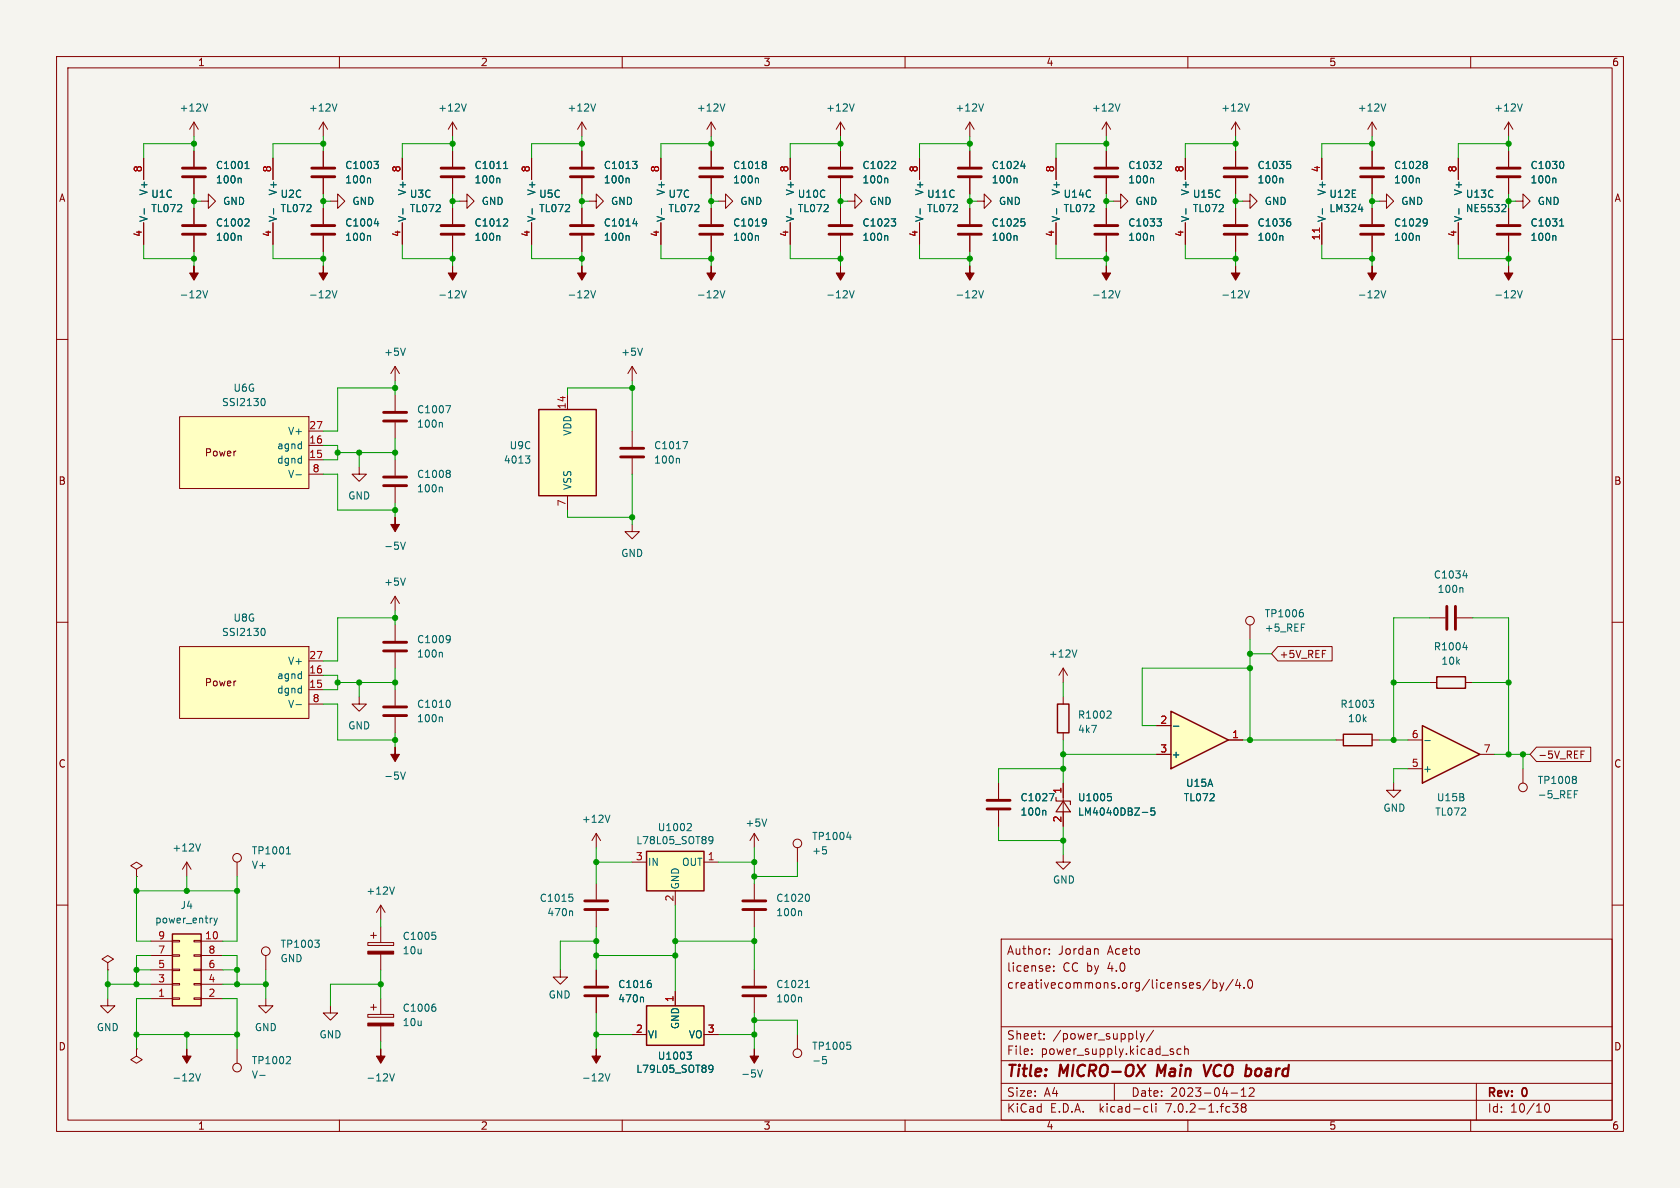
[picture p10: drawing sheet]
<svg xmlns="http://www.w3.org/2000/svg" width="297mm" height="210mm" viewBox="0 0 297 210" stroke-linecap="round" stroke-linejoin="round" font-family="sans-serif">
<defs><g id="words">
<g font-size="2.8" fill="#840000">
<text x="178" y="190.8">Title:</text>
<text x="187.4" y="190.8">MICRO-OX</text>
<text x="205.2" y="190.8">Main</text>
<text x="214.2" y="190.8">VCO board</text>
</g>
<g font-size="2.1" fill="#840000">
<text x="178" y="171.9">license:</text>
<text x="178" y="168.9">Author:</text>
<text x="187.1" y="168.9">Jordan</text>
<text x="187.9" y="171.9">CC by</text>
<text x="195.8" y="168.9">Aceto</text>
<text x="195.8" y="171.9">4.0</text>
<text x="178" y="174.9">creativecommons.org/licenses/by/4.0</text>
<text x="178" y="183.9">Sheet:</text>
<text x="186.2" y="183.9">/power_supply/</text>
<text x="178" y="186.6">File:</text>
<text x="184" y="186.6">power_supply.kicad_sch</text>
<text x="178" y="196.8">KiCad</text>
<text x="178" y="194">Size:</text>
<text x="184.6" y="194">A4</text>
<text x="185.7" y="196.8">E.D.A.</text>
<text x="194.4" y="196.8">kicad-cli</text>
<text x="200" y="194">Date:</text>
<text x="206.2" y="196.8">7.0.2-1.fc38</text>
<text x="206.9" y="194">2023-04-12</text>
<text x="263" y="194.2">Rev:</text>
<text x="263" y="196.8">Id:</text>
<text x="267" y="196.8">10/10</text>
<text x="269.2" y="194.2">0</text>
</g>
<g font-size="1.8" fill="#840000">
<text x="35" y="11.8">1</text>
<text x="85" y="11.8">2</text>
<text x="135" y="11.8">3</text>
<text x="185" y="11.8">4</text>
<text x="235" y="11.8">5</text>
<text x="285" y="11.8">6</text>
<text x="10.4" y="35.8">A</text>
<text x="285.4" y="35.8">A</text>
<text x="36.1" y="80.8">Power</text>
<text x="10.3" y="85.8">B</text>
<text x="285.3" y="85.8">B</text>
<text x="226.2" y="116.5">+5V_REF</text>
<text x="36.1" y="121.5">Power</text>
<text x="10.3" y="135.8">C</text>
<text x="271.9" y="134.3">-5V_REF</text>
<text x="285.3" y="135.8">C</text>
<text x="10.3" y="185.8">D</text>
<text x="285.3" y="185.8">D</text>
<text x="35" y="199.8">1</text>
<text x="85" y="199.8">2</text>
<text x="135" y="199.8">3</text>
<text x="185" y="199.8">4</text>
<text x="235" y="199.8">5</text>
<text x="285" y="199.8">6</text>
</g>
<g font-size="1.8" fill="#006464">
<text x="31.7" y="19.9">+12V</text>
<text x="54.5" y="19.9">+12V</text>
<text x="77.4" y="19.9">+12V</text>
<text x="100.3" y="19.9">+12V</text>
<text x="123.1" y="19.9">+12V</text>
<text x="146" y="19.9">+12V</text>
<text x="168.8" y="19.9">+12V</text>
<text x="193" y="19.9">+12V</text>
<text x="215.8" y="19.9">+12V</text>
<text x="240" y="19.9">+12V</text>
<text x="264.1" y="19.9">+12V</text>
<text x="26.2" y="34.7" transform="rotate(-90 26.2 34.7)">V+</text>
<text x="26.7" y="35.1">U1C</text>
<text x="38.1" y="30">C1001</text>
<text x="38.1" y="32.6">100n</text>
<text x="49.1" y="34.7" transform="rotate(-90 49.1 34.7)">V+</text>
<text x="49.5" y="35.1">U2C</text>
<text x="61" y="30">C1003</text>
<text x="61" y="32.6">100n</text>
<text x="71.9" y="34.7" transform="rotate(-90 71.9 34.7)">V+</text>
<text x="72.4" y="35.1">U3C</text>
<text x="83.8" y="30">C1011</text>
<text x="83.8" y="32.6">100n</text>
<text x="94.8" y="34.7" transform="rotate(-90 94.8 34.7)">V+</text>
<text x="95.3" y="35.1">U5C</text>
<text x="106.7" y="30">C1013</text>
<text x="106.7" y="32.6">100n</text>
<text x="117.7" y="34.7" transform="rotate(-90 117.7 34.7)">V+</text>
<text x="118.1" y="35.1">U7C</text>
<text x="129.5" y="30">C1018</text>
<text x="129.5" y="32.6">100n</text>
<text x="140.5" y="34.7" transform="rotate(-90 140.5 34.7)">V+</text>
<text x="141" y="35.1">U10C</text>
<text x="152.4" y="30">C1022</text>
<text x="152.4" y="32.6">100n</text>
<text x="163.4" y="34.7" transform="rotate(-90 163.4 34.7)">V+</text>
<text x="163.8" y="35.1">U11C</text>
<text x="175.3" y="30">C1024</text>
<text x="175.3" y="32.6">100n</text>
<text x="187.5" y="34.7" transform="rotate(-90 187.5 34.7)">V+</text>
<text x="188" y="35.1">U14C</text>
<text x="199.4" y="30">C1032</text>
<text x="199.4" y="32.6">100n</text>
<text x="210.4" y="34.7" transform="rotate(-90 210.4 34.7)">V+</text>
<text x="210.8" y="35.1">U15C</text>
<text x="222.3" y="30">C1035</text>
<text x="222.3" y="32.6">100n</text>
<text x="234.5" y="34.7" transform="rotate(-90 234.5 34.7)">V+</text>
<text x="235" y="35.1">U12E</text>
<text x="246.4" y="30">C1028</text>
<text x="246.4" y="32.6">100n</text>
<text x="258.6" y="34.7" transform="rotate(-90 258.6 34.7)">V+</text>
<text x="259.1" y="35.1">U13C</text>
<text x="270.5" y="30">C1030</text>
<text x="270.5" y="32.6">100n</text>
<text x="26.2" y="39.2" transform="rotate(-90 26.2 39.2)">V-</text>
<text x="26.7" y="37.7">TL072</text>
<text x="38.1" y="40.2">C1002</text>
<text x="39.4" y="36.4">GND</text>
<text x="49.1" y="39.2" transform="rotate(-90 49.1 39.2)">V-</text>
<text x="49.5" y="37.7">TL072</text>
<text x="61" y="40.2">C1004</text>
<text x="62.2" y="36.4">GND</text>
<text x="71.9" y="39.2" transform="rotate(-90 71.9 39.2)">V-</text>
<text x="72.4" y="37.7">TL072</text>
<text x="83.8" y="40.2">C1012</text>
<text x="85.1" y="36.4">GND</text>
<text x="94.8" y="39.2" transform="rotate(-90 94.8 39.2)">V-</text>
<text x="95.3" y="37.7">TL072</text>
<text x="106.7" y="40.2">C1014</text>
<text x="108" y="36.4">GND</text>
<text x="117.7" y="39.2" transform="rotate(-90 117.7 39.2)">V-</text>
<text x="118.1" y="37.7">TL072</text>
<text x="129.5" y="40.2">C1019</text>
<text x="130.8" y="36.4">GND</text>
<text x="140.5" y="39.2" transform="rotate(-90 140.5 39.2)">V-</text>
<text x="141" y="37.7">TL072</text>
<text x="152.4" y="40.2">C1023</text>
<text x="153.7" y="36.4">GND</text>
<text x="163.4" y="39.2" transform="rotate(-90 163.4 39.2)">V-</text>
<text x="163.8" y="37.7">TL072</text>
<text x="175.3" y="40.2">C1025</text>
<text x="176.5" y="36.4">GND</text>
<text x="187.5" y="39.2" transform="rotate(-90 187.5 39.2)">V-</text>
<text x="188" y="37.7">TL072</text>
<text x="199.4" y="40.2">C1033</text>
<text x="200.7" y="36.4">GND</text>
<text x="210.4" y="39.2" transform="rotate(-90 210.4 39.2)">V-</text>
<text x="210.8" y="37.7">TL072</text>
<text x="222.3" y="40.2">C1036</text>
<text x="223.5" y="36.4">GND</text>
<text x="234.5" y="39.2" transform="rotate(-90 234.5 39.2)">V-</text>
<text x="235" y="37.7">LM324</text>
<text x="246.4" y="40.2">C1029</text>
<text x="247.7" y="36.4">GND</text>
<text x="258.6" y="39.2" transform="rotate(-90 258.6 39.2)">V-</text>
<text x="259.1" y="37.7">NE5532</text>
<text x="270.5" y="40.2">C1031</text>
<text x="271.8" y="36.4">GND</text>
<text x="38.1" y="42.7">100n</text>
<text x="61" y="42.7">100n</text>
<text x="83.8" y="42.7">100n</text>
<text x="106.7" y="42.7">100n</text>
<text x="129.5" y="42.7">100n</text>
<text x="152.4" y="42.7">100n</text>
<text x="175.3" y="42.7">100n</text>
<text x="199.4" y="42.7">100n</text>
<text x="222.3" y="42.7">100n</text>
<text x="246.4" y="42.7">100n</text>
<text x="270.5" y="42.7">100n</text>
<text x="31.7" y="52.9">-12V</text>
<text x="54.5" y="52.9">-12V</text>
<text x="77.4" y="52.9">-12V</text>
<text x="100.3" y="52.9">-12V</text>
<text x="123.1" y="52.9">-12V</text>
<text x="146" y="52.9">-12V</text>
<text x="168.8" y="52.9">-12V</text>
<text x="193" y="52.9">-12V</text>
<text x="215.8" y="52.9">-12V</text>
<text x="240" y="52.9">-12V</text>
<text x="264.1" y="52.9">-12V</text>
<text x="67.9" y="63.1">+5V</text>
<text x="109.8" y="63.1">+5V</text>
<text x="39.2" y="71.9">SSI2130</text>
<text x="41.2" y="69.4">U6G</text>
<text x="50.8" y="77">V+</text>
<text x="73.7" y="73.2">C1007</text>
<text x="73.7" y="75.8">100n</text>
<text x="101.2" y="77.2" transform="rotate(-90 101.2 77.2)">VDD</text>
<text x="48.9" y="82.1">dgnd</text>
<text x="48.9" y="79.6">agnd</text>
<text x="89" y="82.1">4013</text>
<text x="90" y="79.6">U9C</text>
<text x="115.6" y="79.6">C1017</text>
<text x="115.6" y="82.1">100n</text>
<text x="50.8" y="84.6">V-</text>
<text x="61.5" y="88.5">GND</text>
<text x="73.7" y="84.6">C1008</text>
<text x="73.7" y="87.2">100n</text>
<text x="101.2" y="86.6" transform="rotate(-90 101.2 86.6)">VSS</text>
<text x="67.9" y="97.3">-5V</text>
<text x="109.8" y="98.6">GND</text>
<text x="67.9" y="103.7">+5V</text>
<text x="253.4" y="102.4">C1034</text>
<text x="254.1" y="105">100n</text>
<text x="39.2" y="112.6">SSI2130</text>
<text x="41.2" y="110">U8G</text>
<text x="73.7" y="113.9">C1009</text>
<text x="223.5" y="109.3">TP1006</text>
<text x="223.5" y="111.8">+5_REF</text>
<text x="50.8" y="117.7">V+</text>
<text x="73.7" y="116.4">100n</text>
<text x="185.4" y="116.4">+12V</text>
<text x="253.4" y="115.1">R1004</text>
<text x="254.8" y="117.7">10k</text>
<text x="48.9" y="122.7">dgnd</text>
<text x="48.9" y="120.2">agnd</text>
<text x="50.8" y="125.3">V-</text>
<text x="73.7" y="125.3">C1010</text>
<text x="236.9" y="125.3">R1003</text>
<text x="61.5" y="129.1">GND</text>
<text x="73.7" y="127.8">100n</text>
<text x="190.5" y="127.2">R1002</text>
<text x="190.5" y="129.7">4k7</text>
<text x="238.2" y="127.8">10k</text>
<text x="67.9" y="138">-5V</text>
<text x="207.1" y="134.2">+</text>
<text x="251.6" y="136.7">+</text>
<text x="180.3" y="141.8">C1027</text>
<text x="190.5" y="141.8">U1005</text>
<text x="209.2" y="141.8">TL072</text>
<text x="209.6" y="139.3">U15A</text>
<text x="244.5" y="143.6">GND</text>
<text x="254" y="141.8">U15B</text>
<text x="271.8" y="138.7">TP1008</text>
<text x="271.8" y="141.3">-5_REF</text>
<text x="102.8" y="145.6">+12V</text>
<text x="112.4" y="149.4">L78L05_SOT89</text>
<text x="116.2" y="147.1">U1002</text>
<text x="131.7" y="146.3">+5V</text>
<text x="143.5" y="148.7">TP1004</text>
<text x="180.3" y="144.3">100n</text>
<text x="190.5" y="144.3">LM4040DBZ-5</text>
<text x="253.7" y="144.3">TL072</text>
<text x="30.4" y="150.7">+12V</text>
<text x="44.5" y="151.2">TP1001</text>
<text x="44.5" y="153.7">V+</text>
<text x="114.6" y="153.2">IN</text>
<text x="120.5" y="153.2">OUT</text>
<text x="143.5" y="151.2">+5</text>
<text x="31.9" y="160.8">J4</text>
<text x="64.7" y="158.3">+12V</text>
<text x="95.4" y="159.6">C1015</text>
<text x="120.2" y="157.2" transform="rotate(-90 120.2 157.2)">GND</text>
<text x="137.2" y="159.6">C1020</text>
<text x="186.1" y="156.3">GND</text>
<text x="27.4" y="163.4">power_entry</text>
<text x="49.5" y="167.7">TP1003</text>
<text x="71.1" y="166.3">C1005</text>
<text x="96.7" y="162.1">470n</text>
<text x="137.2" y="162.1">100n</text>
<text x="49.5" y="170.2">GND</text>
<text x="71.1" y="168.8">10u</text>
<text x="71.1" y="179">C1006</text>
<text x="96.9" y="176.7">GND</text>
<text x="109.2" y="174.8">C1016</text>
<text x="109.2" y="177.4">470n</text>
<text x="137.2" y="174.8">C1021</text>
<text x="137.2" y="177.4">100n</text>
<text x="17.1" y="182.4">GND</text>
<text x="45" y="182.4">GND</text>
<text x="56.4" y="183.7">GND</text>
<text x="71.1" y="181.5">10u</text>
<text x="114.6" y="183.7">VI</text>
<text x="120.2" y="182.1" transform="rotate(-90 120.2 182.1)">GND</text>
<text x="121.7" y="183.7">VO</text>
<text x="143.5" y="185.7">TP1005</text>
<text x="30.4" y="191.3">-12V</text>
<text x="44.5" y="188.3">TP1002</text>
<text x="44.5" y="190.8">V-</text>
<text x="64.7" y="191.3">-12V</text>
<text x="102.8" y="191.3">-12V</text>
<text x="112.4" y="189.8">L79L05_SOT89</text>
<text x="116.2" y="187.5">U1003</text>
<text x="131" y="190.6">-5V</text>
<text x="143.5" y="188.3">-5</text>
</g>
<g font-size="1.8" fill="#a90000">
<text x="25.1" y="30.5" transform="rotate(-90 25.1 30.5)">8</text>
<text x="48" y="30.5" transform="rotate(-90 48 30.5)">8</text>
<text x="70.9" y="30.5" transform="rotate(-90 70.9 30.5)">8</text>
<text x="93.7" y="30.5" transform="rotate(-90 93.7 30.5)">8</text>
<text x="116.6" y="30.5" transform="rotate(-90 116.6 30.5)">8</text>
<text x="139.4" y="30.5" transform="rotate(-90 139.4 30.5)">8</text>
<text x="162.3" y="30.5" transform="rotate(-90 162.3 30.5)">8</text>
<text x="186.4" y="30.5" transform="rotate(-90 186.4 30.5)">8</text>
<text x="209.3" y="30.5" transform="rotate(-90 209.3 30.5)">8</text>
<text x="233.4" y="30.5" transform="rotate(-90 233.4 30.5)">4</text>
<text x="257.6" y="30.5" transform="rotate(-90 257.6 30.5)">8</text>
<text x="25.1" y="41.9" transform="rotate(-90 25.1 41.9)">4</text>
<text x="48" y="41.9" transform="rotate(-90 48 41.9)">4</text>
<text x="70.9" y="41.9" transform="rotate(-90 70.9 41.9)">4</text>
<text x="93.7" y="41.9" transform="rotate(-90 93.7 41.9)">4</text>
<text x="116.6" y="41.9" transform="rotate(-90 116.6 41.9)">4</text>
<text x="139.4" y="41.9" transform="rotate(-90 139.4 41.9)">4</text>
<text x="162.3" y="41.9" transform="rotate(-90 162.3 41.9)">4</text>
<text x="186.4" y="41.9" transform="rotate(-90 186.4 41.9)">4</text>
<text x="209.3" y="41.9" transform="rotate(-90 209.3 41.9)">4</text>
<text x="257.6" y="41.9" transform="rotate(-90 257.6 41.9)">4</text>
<text x="233.4" y="42.5" transform="rotate(-90 233.4 42.5)">11</text>
<text x="54.6" y="75.9">27</text>
<text x="100.1" y="72.4" transform="rotate(-90 100.1 72.4)">14</text>
<text x="54.6" y="81">15</text>
<text x="54.6" y="78.5">16</text>
<text x="55.2" y="83.6">8</text>
<text x="100.1" y="89.6" transform="rotate(-90 100.1 89.6)">7</text>
<text x="54.6" y="119.1">16</text>
<text x="54.6" y="116.6">27</text>
<text x="54.6" y="121.7">15</text>
<text x="55.2" y="124.2">8</text>
<text x="205.1" y="128">2</text>
<text x="217.8" y="130.6">1</text>
<text x="249.5" y="130.6">6</text>
<text x="205.1" y="133.1">3</text>
<text x="249.5" y="135.6">5</text>
<text x="262.2" y="133.1">7</text>
<text x="187.7" y="140.4" transform="rotate(-90 187.7 140.4)">1</text>
<text x="187.7" y="145.4" transform="rotate(-90 187.7 145.4)">2</text>
<text x="112.4" y="152.1">3</text>
<text x="125.1" y="152.1">1</text>
<text x="119.1" y="159.4" transform="rotate(-90 119.1 159.4)">2</text>
<text x="27.9" y="166.1">9</text>
<text x="36.2" y="166.1">10</text>
<text x="27.9" y="173.7">3</text>
<text x="27.9" y="171.2">5</text>
<text x="27.9" y="168.7">7</text>
<text x="36.8" y="173.7">4</text>
<text x="36.8" y="171.2">6</text>
<text x="36.8" y="168.7">8</text>
<text x="27.9" y="176.3">1</text>
<text x="36.8" y="176.3">2</text>
<text x="119.1" y="177.2" transform="rotate(-90 119.1 177.2)">1</text>
<text x="112.4" y="182.6">2</text>
<text x="125.1" y="182.6">3</text>
</g>
</g></defs>
<path d="M0 0h297v210h-297z" fill="#f5f4ef" stroke="#f5f4ef" stroke-width=".18"/>
<g fill="none" stroke="#840000" stroke-width=".18">
<path d="M10 10h277v190h-277zM12 12h273v186h-273zM60 10v2M110 10v2M160 10v2M210 10v2M260 10v2M34.3 21.6v2.5M34.3 36.8v2.8M34.3 21.6l-.8 1.3M34.3 21.6l.8 1.3M35.6 35.6h1.2v-1.3l1.3 1.3-1.3 1.2v-1.2"/>
<path d="M48.3 27.9v3.9M48.3 39.4v3.8M57.1 21.6v2.5M57.1 26.7v2.8M57.1 31.5v2.8M57.1 36.8v2.8M57.1 21.6l-.7 1.3M57.1 21.6l.8 1.3M58.4 35.6h1.3v-1.3l1.3 1.3-1.3 1.2v-1.2M80 21.6v2.5M80 26.7v2.8M80 31.5v2.8"/>
<path d="M80 36.8v2.8M80 21.6l-.8 1.3M80 21.6l.8 1.3M81.3 35.6h1.2v-1.3l1.3 1.3-1.3 1.2v-1.2M94 27.9v3.9M94 39.4v3.8M102.9 21.6v2.5M102.9 26.7v2.8M102.9 31.5v2.8M102.9 36.8v2.8M102.9 21.6l-.8 1.3M102.9 21.6l.7 1.3"/>
<path d="M104.1 35.6h1.3v-1.3l1.3 1.3-1.3 1.2v-1.2M116.8 27.9v3.9M116.8 39.4v3.8M125.7 21.6l-.7 1.3M125.7 21.6v2.5M125.7 26.7v2.8M125.7 31.5v2.8M125.7 36.8v2.8M125.7 21.6l.8 1.3M127 35.6h1.3v-1.3l1.2 1.3-1.2 1.2v-1.2M139.7 27.9v3.9M139.7 39.4v3.8"/>
<path d="M10 60h2M34.3 41.7v2.8M57.1 41.7v2.8M80 41.7v2.8M102.9 41.7v2.8M125.7 41.7v2.8M285 60h2M69.8 64.8v2.5M69.8 69.9v2.7M69.8 74.7v2.8M69.8 64.8l-.7 1.2M69.8 64.8l.8 1.2"/>
<path d="M100.3 69.9v2.5M111.8 64.8v2.5M111.8 76.2v2.8M111.8 64.8l-.8 1.2M111.8 64.8l.7 1.2M63.5 82.6v1.2h-1.3l1.3 1.3 1.3-1.3h-1.3M69.8 81.3v2.8M69.8 86.1v2.8M100.3 87.6v2.6M111.8 92.7v1.3h1.2l-1.2 1.3-1.3-1.3h1.3M111.8 81v2.8M10 110h2"/>
<path d="M285 110h2M236.2 130.8h1.3M242.6 130.8h1.2M10 160h2M105.4 147.3l-.8 1.3M105.4 147.3v2.6M105.4 156.2v2.8M105.4 147.3l.8 1.3M285 160h2M19 176.5v1.3h-1.2l1.2 1.3 1.3-1.3h-1.3M26.7 176.5h3.8M26.7 166.4h3.8"/>
<path d="M26.7 174h3.8M26.7 171.5h3.8M26.7 168.9h3.8M30.5 166.2h1.2v.3h-1.2zM30.5 168.8h1.2v.2h-1.2zM30.5 171.3h1.2v.3h-1.2zM30.5 173.9h1.2v.2h-1.2zM30.5 176.4h1.2v.3h-1.2zM34.3 166.2h1.3v.3h-1.3zM34.3 168.8h1.3v.2h-1.3zM34.3 171.3h1.3v.3h-1.3zM34.3 173.9h1.3v.2h-1.3z"/>
<path d="M34.3 176.4h1.3v.3h-1.3zM35.6 176.5h3.8M35.6 166.4h3.8M35.6 174h3.8M35.6 171.5h3.8M35.6 168.9h3.8M99.1 171.5v1.2h-1.3l1.3 1.3 1.2-1.3h-1.2M105.4 161v2.8M105.4 171.5v2.7M105.4 176.3v2.8M177 166h108v32h-108zM185.5 168.6v.1"/>
<path d="M185.5 167.8v.1M185.6 170.8v.3l-.7 .1M186.3 171.6v.1M186.3 170.8v.1M193.9 167.7l.2 .2v.8M213.9 173.1l-1.3 2M214.4 173.2v1.5M214.4 173.8l.5-.1 .2 .3v.4l-.1 .2h-.6M215.6 173.7l.4 1M216 174.7l-.1 .4-.3 .1M216.4 173.7l-.4 1M218 173.1l-1.3 2"/>
<path d="M218.8 173.1l-.4 1.1h1M219.1 173.7v1M219.9 174.6v.1M220.7 173.3l.2-.1a.81 .81 0 0 1 .6 .6 .81 .81 0 0 1-.3 .8l-.1 .1a.81 .81 0 0 1-.4-1.4zM60 198v2M110 198v2M160 198v2M177 194.5h108M177 191.5h108M177 187.5h108M177 181.5h108M182.4 186.3v.1"/>
<path d="M182.4 185.5v.1M184.6 183.6v.1M184.6 182.8v.1M197 191.5v3M200.9 183.5l.2 .2M201.6 182.7l.3 1M201.9 183.7l-.1 .4-.2 .1M202.3 182.7l-.4 1M202.5 195.6l.4 .1M202.9 196.5l-.4 .1M203.6 195.1v1.3l.2 .2M203.9 182.1l-1.3 2"/>
<path d="M204.4 195.1v.1M204.4 195.6v1M207.3 185.9l.2 .2-.2 .3M207.3 185.4l.1 .1M208.8 185.5l-.4-.1-.3 .3v.4l.1 .2h.6M209.4 185.5l.2-.1 .4 .1 .1 .9M209.4 184.9v1.5M210 198v2M217.6 193.2h1.2M217.9 195.1h1l-.5 .6 .4 .1v.7l-.2 .1h-.5l-.2-.1M219.4 193.8h.9M219.4 192.7l.5-.4v1.5"/>
<path d="M219.7 195.7l-.3 .3 .1 .5 .2 .1 .4-.1 .2-.2-.1-.4-.2-.2M219.7 195.7l-.3-.2 .3-.4 .4 .1 .2 .2-.3 .3M219.7 195.7h.3M220.9 192.4l.5-.1 .2 .1 .1 .3-.9 1.1h.9M260 198v2M261 191.5v6.5M273.3 195.2l.1-.1a.8 .8 0 0 1 .6 .8 .8 .8 0 0 1-.6 .7 .99 .99 0 0 1-.1-1.4z"/>
</g>
<path d="M212.8 188.2l.4 2 .9-2" fill="none" stroke="#840000" stroke-width=".4"/>
<g fill="none" stroke="#840000" stroke-width=".51">
<path d="M32.3 39.9h4M55.1 39.9h4.1M55.1 31.2h4.1M55.1 29.7h4.1M78 39.9h4M78 31.2h4M78 29.7h4M100.8 39.9h4.1M100.8 31.2h4.1M100.8 29.7h4.1M123.7 39.9h4.1M123.7 31.2h4.1"/>
<path d="M123.7 29.7h4.1M32.3 41.4h4M55.1 41.4h4.1M78 41.4h4M100.8 41.4h4.1M123.7 41.4h4.1M67.8 74.4h4.1M67.8 72.9h4.1M109.7 79.2h4.1M67.8 85.9h4.1M67.8 84.3h4.1M109.7 80.8h4.1"/>
<path d="M103.4 159.3h4M103.4 160.8h4M103.4 176h4M103.4 174.5h4"/>
</g>
<g fill="none" stroke="#006464" stroke-width=".18">
<path d="M36.7 18.4l-.4 1.2M59.6 18.4l-.5 1.2M82.4 18.4l-.4 1.2M105.3 18.4l-.4 1.2M128.1 18.4l-.4 1.2M43.8 38.7l.2 .2v.3l-.7 .8h.7M48.4 36.9v1M65.3 31.5l.2 .2v.6M66.1 28.5h.8l-.4 .5M66.2 39.5h.8M66.7 29l.2 .3v.3l-.2 .2M66.8 39.1v.9"/>
<path d="M88.2 31.5l.2 .2v.6M89 29.8h.8M89.3 28.7l.1-.2v1.3M89.5 38.7l.3 .2-.1 .3-.7 .8h.8M94.1 36.9v1M111 31.5l.2 .2v.6M111.8 28.5h.8l-.4 .5M111.9 39.5h.8M112.4 29l.2 .3v.3l-.2 .2M112.5 39.1v.9M116.9 36.9v1M133.9 31.5l.2 .2v.6"/>
<path d="M135.2 38.7l.2 .1a1.07 1.07 0 0 1-.1 1M135.2 28.5l.3 .3-.3 .3 .3 .2v.3l-.3 .2M135.5 39.2l-.3 .3M139.8 36.9v1M42.5 41.7l.1 .1v.7M65.3 41.7l.2 .1v.7M81.6 51.4l.4 1.3 .4-1.3M88.2 41.7l.2 .1v.7M104.4 51.4l.5 1.3 .4-1.3M111 41.7l.2 .1v.7M127.3 51.4l.4 1.3 .4-1.3M133.9 41.7l.2 .1v.7"/>
<path d="M71.7 61.5l-.5 1.3M78 74.7l.2 .2v.6M78.8 71.7h.9l-.6 1.3M113.6 61.5l-.4 1.3M120.7 78.1h.9l-.6 1.2M70.8 95.8l.4 1.3 .5-1.3M78 86.1l.2 .2v.6M79.4 83.1l.2 .3-.2 .3 .2 .2v.3l-.2 .2M92.9 80.6h.8l-.5 .5M93.4 81.1l.3 .2v.3l-.3 .3M119.9 81l.2 .2v.7M242.1 123.8h.7l-.4 .5"/>
<path d="M242.6 124.3l.2 .2v.3l-.2 .2M100.6 158.1h.6M101 158.6l.3 .2v.3l-.3 .2M107.8 144.1l-.4 1.3M37.8 162.3l.3 .8M38.1 163.1l-.3 .5M38.4 162.3l-.3 .8M101 161l.2 .2v.7M113.6 176.3l.2 .2v.6M114.8 173.3h.2M114.9 173.8l.3 .2v.3l-.3 .3M107 189.8l.4 1.3 .4-1.3"/>
</g>
<g fill="#840000" stroke="#840000" stroke-width=".18">
<path d="M102.9 47v1.3h.7l-.7 1.2-.8-1.2h.8z"/>
<path d="M80 47v1.3h.8l-.8 1.2-.8-1.2h.8z"/>
<path d="M125.7 47v1.3h.8l-.8 1.2-.7-1.2h.7z"/>
<path d="M69.8 91.4v1.3h.8l-.8 1.3-.7-1.3h.7z"/>
<path d="M105.4 185.4v1.3h.8l-.8 1.3-.8-1.3h.8z"/>
</g>
<g fill="#ffffc2" stroke="#ffffc2" stroke-width=".18">
<path d="M30.5 165.1h5.1v12.7h-5.1z"/>
<path d="M95.2 72.4h10.2v15.2h-10.2z"/>
</g>
<path d="M95.2 72.4h10.2v15.2h-10.2zM237.5 129.8h5.1v2h-5.1zM30.5 165.1h5.1v12.7h-5.1z" fill="none" stroke="#840000" stroke-width=".25"/>
<path d="M31.7 73.7h22.9v12.7h-22.9z" fill="#ffffc2"/>
<g fill="none" stroke="#840000" stroke-width=".18">
<path d="M25.4 27.9v3.9M25.4 39.4v3.8M34.3 26.7v2.8M34.3 31.5v2.8M172.7 35.6h1.3v-1.3l1.3 1.3-1.3 1.2v-1.2M218.4 21.6v2.5M218.4 26.7v2.8M218.4 31.5v2.8M218.4 36.8v2.8M218.4 21.6l-.7 1.3M218.4 21.6l.8 1.3M219.7 35.6h1.3v-1.3l1.2 1.3-1.2 1.2v-1.2"/>
<path d="M233.7 27.9v3.9M233.7 39.4v3.8M242.6 21.6l-.8 1.3M242.6 21.6v2.5M242.6 26.7v2.8M242.6 31.5v2.8M242.6 36.8v2.8M242.6 21.6l.7 1.3M243.8 35.6h1.3v-1.3l1.3 1.3-1.3 1.2v-1.2M257.8 27.9v3.9M257.8 39.4v3.8M266.7 21.6l-.8 1.3"/>
<path d="M266.7 21.6v2.5M266.7 26.7v2.8M266.7 31.5v2.8M266.7 36.8v2.8M266.7 21.6l.8 1.3M268 35.6h1.2v-1.3l1.3 1.3-1.3 1.2v-1.2M218.4 41.7v2.8M242.6 41.7v2.8M266.7 41.7v2.8M31.7 73.7h22.9v12.7h-22.9zM54.6 78.7h2.5M54.6 76.2h2.5"/>
<path d="M54.6 81.3h2.5M54.6 83.8h2.5M188 118.1v2.6M188 118.1l-.8 1.3M188 118.1l.7 1.3M188 138.4v7.7M188 123.2v1.3M188 129.5v1.3"/>
</g>
<g fill="none" stroke="#006464" stroke-width=".18">
<path d="M220.9 18.4l-.5 1.2M245 18.4l-.4 1.2M269.1 18.4l-.4 1.2M25.5 36.9v1M42.5 31.5l.1 .2v.6M43.3 29.8h.7M43.6 28.7l.1-.2v1.3M226.6 31.5l.2 .2v.6M227.5 28.5h.6M227.8 38.7h.3M227.9 39.2l.3 .2v.3l-.3 .3M227.9 29l.3 .3v.3l-.3 .2"/>
<path d="M233.8 36.9v1M240.2 37h.7M250.7 31.5l.2 .2v.6M252.1 38.7l.2 .1a1.07 1.07 0 0 1-.2 1M252.1 28.5l.2 .3-.2 .3 .2 .2v.3l-.2 .2M252.3 39.2l-.2 .3M257.9 36.9v1M266 36.1l.2 .3v.3l-.8 .7h.8M274.9 31.5l.2 .2v.6M275.7 40h.7M276 38.9l.1-.2v1.3M276.3 28.6l.1 .4-.1 .7"/>
<path d="M35.9 51.4l.4 1.3 .4-1.3M58.7 51.4l.4 1.3 .5-1.3M220 51.4l.4 1.3 .5-1.3M226.6 41.7l.2 .1v.7M244.1 51.4l.5 1.3 .4-1.3M250.7 41.7l.2 .1v.7M268.3 51.4l.4 1.3 .4-1.3M274.9 41.7l.2 .1v.7M46.4 70.4a.68 .68 0 0 1 .5 .7 .68 .68 0 0 1-.5 .6M52.3 83.9h1M190.4 114.9l-.4 1.3M196.2 125.7l.2 .2v.3l-.7 .8h.7"/>
<path d="M195.8 140.3h.6M196.3 140.8l.2 .2v.3l-.2 .3M201.9 143.6h1M204.1 142.8h-.6v.6l.1-.1 .5 .1 .1 .2-.1 .4-.2 .1-.4-.1"/>
</g>
<g fill="#840000" stroke="#840000" stroke-width=".18">
<path d="M57.1 47v1.3h.8l-.8 1.2-.7-1.2h.7z"/>
<path d="M34.3 47v1.3h.8l-.8 1.2-.8-1.2h.8z"/>
<path d="M218.4 47v1.3h.8l-.8 1.2-.7-1.2h.7z"/>
<path d="M266.7 47v1.3h.8l-.8 1.2-.8-1.2h.8z"/>
<path d="M242.6 47v1.3h.7l-.7 1.2-.8-1.2h.8z"/>
</g>
<g fill="none" stroke="#840000" stroke-width=".51">
<path d="M32.3 31.2h4M32.3 29.7h4M216.4 31.2h4.1M216.4 29.7h4.1M216.4 39.9h4.1M240.5 31.2h4.1M240.5 29.7h4.1M240.5 39.9h4.1M264.7 31.2h4M264.7 29.7h4M264.7 39.9h4M216.4 41.4h4.1"/>
<path d="M240.5 41.4h4.1M264.7 41.4h4"/>
</g>
<path d="M233.3 40.3v.7" fill="none" stroke="#a90000" stroke-width=".18"/>
<path d="M186.9 124.5h2.1v5h-2.1z" fill="none" stroke="#840000" stroke-width=".25"/>
<path d="M186.7 141v.6h2.5v.6M188 141.6l1.2 1.9h-2.5z" fill="none" stroke="#840000" stroke-width=".2"/>
<path d="M207 125.7l10.2 5.1-10.2 5.1z" fill="#ffffc2"/>
<path d="M207 125.7l10.2 5.1-10.2 5.1z" fill="none" stroke="#840000" stroke-width=".25"/>
<path d="M186.7 27.9v3.9M186.7 39.4v3.8M176.5 138.4v2.8M204.5 128.3h2.5M204.5 133.4h2.5M217.2 130.8h2.5M246.4 138.4v1.3h1.2l-1.2 1.3-1.3-1.3h1.3M176.5 143.3v2.8M188 151.1v1.3h1.2l-1.2 1.3-1.3-1.3h1.3" fill="none" stroke="#840000" stroke-width=".18"/>
<path d="M186.8 36.9v1M207.4 128.4h1M184.7 143.3l.2 .1v.7M185.5 140.3h.8l-.5 1.3" fill="none" stroke="#006464" stroke-width=".18"/>
<path d="M174.5 143h4.1M174.5 141.5h4.1" fill="none" stroke="#840000" stroke-width=".51"/>
<path d="M251.5 128.3l10.1 5.1-10.1 5z" fill="#ffffc2"/>
<path d="M254 119.6h5.1v2.1h-5.1zM251.5 128.3l10.1 5.1-10.1 5zM114.3 150.5h10.2v7h-10.2zM114.3 177.8h10.2v7h-10.2z" fill="none" stroke="#840000" stroke-width=".25"/>
<g fill="none" stroke="#840000" stroke-width=".18">
<path d="M71.1 27.9v3.9M71.1 39.4v3.8M148.6 21.6l-.8 1.3M148.6 21.6v2.5M148.6 26.7v2.8M148.6 31.5v2.8M148.6 36.8v2.8M148.6 21.6l.8 1.3M149.9 35.6h1.2v-1.3l1.3 1.3-1.3 1.2v-1.2M162.6 27.9v3.9M162.6 39.4v3.8M171.4 21.6l-.7 1.3"/>
<path d="M171.4 21.6v2.5M171.4 26.7v2.8M171.4 31.5v2.8M171.4 36.8v2.8M171.4 21.6l.8 1.3M195.6 21.6v2.5M195.6 26.7v2.8M195.6 31.5v2.8M195.6 36.8v2.8M195.6 21.6l-.8 1.3M195.6 21.6l.7 1.3M196.8 35.6h1.3v-1.3l1.3 1.3-1.3 1.2v-1.2"/>
<path d="M209.5 27.9v3.9M209.5 39.4v3.8M148.6 41.7v2.8M171.4 41.7v2.8M195.6 41.7v2.8M69.8 105.4v2.6M69.8 110.5v2.8M69.8 115.3v2.8M69.8 105.4l-.7 1.3M69.8 105.4l.8 1.3M221 110.5v2.5M252.7 109.2h2.8"/>
<path d="M257.6 109.2h2.7M63.5 123.2v1.3h-1.3l1.3 1.2 1.3-1.2h-1.3M69.8 121.9v2.8M69.8 126.7v2.8M248.9 135.9h2.6M248.9 130.8h2.6M252.7 120.7h1.3M259.1 120.7h1.2M261.6 133.4h2.6M269.2 135.9v2.5M24.1 153.7l1-.7-1-.6-1 .6 1 .7v1.2M24.1 154.9h.1"/>
<path d="M33 152.4l-.7 1.3M33 152.4v2.5M33 152.4l.8 1.3M41.9 152.4v2.5M111.8 152.4h2.5M119.4 157.5v2.5M124.5 152.4h2.5M133.3 147.3v2.6M133.3 156.2v2.8M133.3 147.3l-.7 1.3M133.3 147.3l.8 1.3M141 149.9v2.5"/>
<path d="M47 168.9v2.6M65 166.6h4.6v.5h-4.6zM65 179.3h4.6v.5h-4.6zM65.5 165.4h1M65.5 178.1h1M66 164.8v1.1M66 177.5v1.1M67.3 160v2.6M67.3 163.8v2.8M67.3 168.7v2.8M67.3 176.5v2.8M67.3 160l-.8 1.3"/>
<path d="M67.3 160l.8 1.3M119.4 175.3v2.5M133.3 161v2.8M133.3 171.5v2.7M133.3 176.3v2.8M24.1 185.4v1.3l1 .6-1 .7-1-.7 1-.6M24.1 185.4h.1M41.9 185.4v2.6M67.3 181.4v2.8M111.8 182.9h2.5M124.5 182.9h2.5M141 182.9v2.5"/>
<circle cx="221" cy="109.7" r=".76"/>
<circle cx="269.2" cy="139.2" r=".76"/>
<circle cx="41.9" cy="151.6" r=".76"/>
<circle cx="141" cy="149.1" r=".76"/>
<circle cx="47" cy="168.1" r=".76"/>
<circle cx="41.9" cy="188.7" r=".76"/>
<circle cx="141" cy="186.2" r=".76"/>
</g>
<g fill="none" stroke="#006464" stroke-width=".18">
<path d="M151 18.4l-.4 1.2M173.9 18.4l-.5 1.2M198 18.4l-.4 1.2M71.2 36.9v1M156.8 31.5l.1 .2v.6M157.6 38.7h.7l-.4 .5M158.1 28.5l.2 .3v.3l-.7 .7h.7M158.1 39.2l.2 .2v.3l-.2 .3M162.7 36.9v1M179.6 31.5l.2 .2v.6M180.5 29.4h.8M180.5 38.7h.6"/>
<path d="M181 39.2l.2 .2v.3l-.2 .3M181.1 29v.8M203.8 31.5l.1 .2v.6M204.5 38.7h.8l-.4 .5M205.1 28.5l.2 .3v.3l-.8 .7h.8M205.1 39.2l.2 .2v.3l-.2 .3M209.7 36.9v1M150.2 51.4l.4 1.3 .4-1.3M156.8 41.7l.1 .1v.7M173 51.4l.4 1.3 .5-1.3M179.6 41.7l.2 .1v.7M197.2 51.4l.4 1.3 .4-1.3"/>
<path d="M203.8 41.7l.1 .1v.7M71.7 102.2l-.5 1.3M78 115.3l.2 .2v.7M79.4 112.3l.1 .2a1.07 1.07 0 0 1-.1 1M79.6 112.9l-.2 .2M230.1 107.8h.2M230.1 110.3h.6M230.2 108.3l.2 .2v.3l-.2 .2M258.4 103.9l.2 .2v.6M258.6 114.5h.8M258.6 101.8h.8M259.2 101.3v.9"/>
<path d="M259.2 114v.9M70.8 136.5l.4 1.2 .5-1.2M78 126.7l.2 .2v.7M79.4 123.8l.2 .5-.2 .7M251.9 130.9h1M278.3 139.8h.6M278.4 137.2l.3 .3-.3 .3 .2 .1 .1 .4-.3 .2M35.4 149.2l-.4 1.2M50.6 151h.8M50.9 149.9l.1-.2v1.3M69.7 156.8l-.4 1.3M121.7 145.6h.4l.1 .3-.8 .9h.8"/>
<path d="M125.4 147.9h.4l.2 .1a.84 .84 0 0 1-.3 1.2h-.3M126 148.4l-.2 .3-.4-.1M135.5 144.8l-.4 1.3M142.9 158.1l.2 .5-.2 .7M146.1 150.3v.5M149.7 148h.8M150.3 147.6v.8M278.3 140.4h.4M55.6 166.2h.8l-.4 .5M56.2 166.7l.2 .2v.3l-.2 .3M76.4 164.8h.6M76.7 177.5h.2"/>
<path d="M76.8 165.3l.3 .2v.3l-.3 .3M76.8 178l.3 .2v.3l-.3 .3M141.5 161l.2 .2v.7M141.5 176.3l.2 .2v.6M142.4 174.6h.7M142.6 173.5l.1-.2v1.3M45.9 190.1h1M51.1 186.8l.3 .2-.1 .3-.7 .7h.8M68.9 189.8l.4 1.3 .4-1.3M121.4 186h.8l-.4 .5M122 186.5l.2 .2v.3l-.2 .3M125.4 188.4l.4-.1 .2 .1a.84 .84 0 0 1-.3 1.2h-.3"/>
<path d="M126 188.8l-.2 .3-.4-.1M133.9 189.1l.5 1.3 .4-1.3M145.5 186.8h.6M145.6 187.3h.3l.2 .2-.1 .5h-.4M149.8 184.2h.6M150.2 184.7l.2 .3v.3l-.2 .2"/>
</g>
<g fill="none" stroke="#840000" stroke-width=".51">
<path d="M146.6 31.2h4M146.6 29.7h4M146.6 39.9h4M169.4 31.2h4.1M169.4 29.7h4.1M169.4 39.9h4.1M193.5 31.2h4.1M193.5 29.7h4.1M193.5 39.9h4.1M146.6 41.4h4M169.4 41.4h4.1M193.5 41.4h4.1"/>
<path d="M67.8 115.1h4.1M67.8 113.5h4.1M255.8 107.2v4.1M257.3 107.2v4.1M67.8 126.5h4.1M67.8 125h4.1M131.3 159.3h4.1M131.3 160.8h4.1M131.3 176h4.1M131.3 174.5h4.1"/>
</g>
<g fill="#840000" stroke="#840000" stroke-width=".18">
<path d="M148.6 47v1.3h.8l-.8 1.2-.8-1.2h.8z"/>
<path d="M195.6 47v1.3h.7l-.7 1.2-.8-1.2h.8z"/>
<path d="M171.4 47v1.3h.8l-.8 1.2-.7-1.2h.7z"/>
<path d="M65 168.1h4.6v.6h-4.6z"/>
<path d="M67.3 185.4v1.3h.8l-.8 1.3-.8-1.3h.8z"/>
<path d="M65 180.8h4.6v.6h-4.6z"/>
<path d="M133.3 185.4v1.3h.8l-.8 1.3-.7-1.3h.7z"/>
<path d="M69.8 132.1v1.3h.8l-.8 1.2-.7-1.2h.7z"/>
</g>
<g fill="#ffffc2" stroke="#ffffc2" stroke-width=".18">
<path d="M114.3 177.8h10.2v7h-10.2z"/>
<path d="M114.3 150.5h10.2v7h-10.2z"/>
</g>
<path d="M31.7 114.3h22.9v12.7h-22.9z" fill="#ffffc2"/>
<g fill="none" stroke="#840000" stroke-width=".18">
<path d="M25.4 27.9v3.9M25.4 39.4v3.8M34.3 26.7v2.8M34.3 31.5v2.8M34.3 36.8v2.8M48.3 27.9v3.9M48.3 39.4v3.8M57.1 26.7v2.8M57.1 31.5v2.8M57.1 36.8v2.8M71.1 27.9v3.9M71.1 39.4v3.8"/>
<path d="M80 26.7v2.8M80 31.5v2.8M80 36.8v2.8M94 27.9v3.9M94 39.4v3.8M102.9 26.7v2.8M102.9 31.5v2.8M102.9 36.8v2.8M116.8 27.9v3.9M116.8 39.4v3.8M125.7 26.7v2.8M125.7 31.5v2.8"/>
<path d="M125.7 36.8v2.8M139.7 27.9v3.9M139.7 39.4v3.8M148.6 26.7v2.8M148.6 31.5v2.8M148.6 36.8v2.8M162.6 27.9v3.9M162.6 39.4v3.8M171.4 26.7v2.8M171.4 31.5v2.8M171.4 36.8v2.8M186.7 27.9v3.9"/>
<path d="M186.7 39.4v3.8M195.6 26.7v2.8M195.6 31.5v2.8M195.6 36.8v2.8M209.5 27.9v3.9M209.5 39.4v3.8M218.4 26.7v2.8M218.4 31.5v2.8M218.4 36.8v2.8M233.7 27.9v3.9M233.7 39.4v3.8M242.6 26.7v2.8"/>
<path d="M242.6 31.5v2.8M242.6 36.8v2.8M257.8 27.9v3.9M257.8 39.4v3.8M266.7 26.7v2.8M266.7 31.5v2.8M266.7 36.8v2.8M34.3 41.7v2.8M57.1 41.7v2.8M80 41.7v2.8M102.9 41.7v2.8M125.7 41.7v2.8"/>
<path d="M148.6 41.7v2.8M171.4 41.7v2.8M195.6 41.7v2.8M218.4 41.7v2.8M242.6 41.7v2.8M266.7 41.7v2.8M31.7 114.3h22.9v12.7h-22.9zM54.6 119.4h2.5M54.6 116.8h2.5M225.9 114.3h9.6v2.5h-9.6l-1.1-1.2zM54.6 121.9h2.5M54.6 124.5h2.5"/>
<path d="M176.5 138.4v2.8M188 138.4v2.6M204.5 133.4h2.5M204.5 128.3h2.5M217.2 130.8h2.5M271.6 132.1h9.6v2.5h-9.6l-1.1-1.2zM279.5 133.4h.4M279.5 132.8h.6M176.5 143.3v2.8M188 143.5v2.6M19 170.2l1.1-.7-1.1-.6-1 .6 1 .7v1.3M19 171.5h.1"/>
<path d="M47 176.5v1.3h1.3l-1.3 1.3-1.3-1.3h1.3M58.4 177.8v1.3h1.3l-1.3 1.2-1.3-1.2h1.3M105.4 171.5v2.7M105.4 176.3v2.8M119.4 175.3v2.5M111.8 182.9h2.5M124.5 182.9h2.5"/>
</g>
<g fill="none" stroke="#006464" stroke-width=".18">
<path d="M25.5 36.9v1M42.5 31.5l.1 .2v.6M43.3 29.8h.7M43.6 28.7l.1-.2v1.3M43.8 38.7l.2 .2v.3l-.7 .8h.7M48.4 36.9v1M65.3 31.5l.2 .2v.6M66.1 28.5h.8l-.4 .5M66.2 39.5h.8M66.7 29l.2 .3v.3l-.2 .2M66.8 39.1v.9M71.2 36.9v1"/>
<path d="M88.2 31.5l.2 .2v.6M89 29.8h.8M89.3 28.7l.1-.2v1.3M89.5 38.7l.3 .2-.1 .3-.7 .8h.8M94.1 36.9v1M111 31.5l.2 .2v.6M111.8 28.5h.8l-.4 .5M111.9 39.5h.8M112.4 29l.2 .3v.3l-.2 .2M112.5 39.1v.9M116.9 36.9v1M133.9 31.5l.2 .2v.6"/>
<path d="M135.2 38.7l.2 .1a1.07 1.07 0 0 1-.1 1M135.2 28.5l.3 .3-.3 .3 .3 .2v.3l-.3 .2M135.5 39.2l-.3 .3M139.8 36.9v1M156.8 31.5l.1 .2v.6M157.6 38.7h.7l-.4 .5M158.1 28.5l.2 .3v.3l-.7 .7h.7M158.1 39.2l.2 .2v.3l-.2 .3M162.7 36.9v1M179.6 31.5l.2 .2v.6M180.5 29.4h.8M180.5 38.7h.6"/>
<path d="M181 39.2l.2 .2v.3l-.2 .3M181.1 29v.8M186.8 36.9v1M203.8 31.5l.1 .2v.6M204.5 38.7h.8l-.4 .5M205.1 28.5l.2 .3v.3l-.8 .7h.8M205.1 39.2l.2 .2v.3l-.2 .3M209.7 36.9v1M226.6 31.5l.2 .2v.6M227.5 28.5h.6M227.8 38.7h.3M227.9 39.2l.3 .2v.3l-.3 .3"/>
<path d="M227.9 29l.3 .3v.3l-.3 .2M233.8 36.9v1M240.2 37h.7M250.7 31.5l.2 .2v.6M252.1 38.7l.2 .1a1.07 1.07 0 0 1-.2 1M252.1 28.5l.2 .3-.2 .3 .2 .2v.3l-.2 .2M252.3 39.2l-.2 .3M257.9 36.9v1M266 36.1l.2 .3v.3l-.8 .7h.8M274.9 31.5l.2 .2v.6M275.7 40h.7M276 38.9l.1-.2v1.3"/>
<path d="M276.3 28.6l.1 .4-.1 .7M42.5 41.7l.1 .1v.7M65.3 41.7l.2 .1v.7M88.2 41.7l.2 .1v.7M111 41.7l.2 .1v.7M133.9 41.7l.2 .1v.7M156.8 41.7l.1 .1v.7M179.6 41.7l.2 .1v.7M203.8 41.7l.1 .1v.7M226.6 41.7l.2 .1v.7M250.7 41.7l.2 .1v.7M274.9 41.7l.2 .1v.7"/>
<path d="M46.4 111.1a.68 .68 0 0 1 .5 .6 .68 .68 0 0 1-.5 .6M52.3 124.6h1M207.4 128.4h1M184.7 143.3l.2 .1v.7M185.5 140.3h.8l-.5 1.3M195.8 140.3h.6M196.3 140.8l.2 .2v.3l-.2 .3M201.9 143.6h1M204.1 142.8h-.6v.6l.1-.1 .5 .1 .1 .2-.1 .4-.2 .1-.4-.1M113.6 176.3l.2 .2v.6M114.8 173.3h.2M114.9 173.8l.3 .2v.3l-.3 .3"/>
<path d="M34.6 189.8l.4 1.3 .4-1.3M121.4 186h.8l-.4 .5M122 186.5l.2 .2v.3l-.2 .3M125.4 188.4l.4-.1 .2 .1a.84 .84 0 0 1-.3 1.2h-.3M126 188.8l-.2 .3-.4-.1"/>
</g>
<path d="M33 185.4v1.3h.8l-.8 1.3-.7-1.3h.7z" fill="#840000" stroke="#840000" stroke-width=".18"/>
<g fill="none" stroke="#009600" stroke-width=".18">
<path d="M34.3 35.6h1.3M34.3 25.4h-8.9v2.5M34.3 24.1v2.6M34.3 34.3v2.5M57.1 35.6h1.3M57.1 25.4h-8.8v2.5M57.1 24.1v2.6M57.1 34.3v2.5M80 35.6h1.3M80 25.4h-8.9v2.5M80 24.1v2.6M80 34.3v2.5"/>
<path d="M102.9 35.6h1.2M102.9 25.4h-8.9v2.5M102.9 24.1v2.6M102.9 34.3v2.5M125.7 35.6h1.3M125.7 25.4h-8.9v2.5M125.7 24.1v2.6M125.7 34.3v2.5M148.6 35.6h1.3M148.6 25.4h-8.9v2.5M148.6 24.1v2.6M148.6 34.3v2.5"/>
<path d="M171.4 24.1v2.6M171.4 34.3v2.5M171.4 35.6h1.3M171.4 25.4h-8.8v2.5M195.6 35.6h1.2M195.6 24.1v2.6M195.6 34.3v2.5M195.6 25.4h-8.9v2.5M218.4 24.1v2.6M218.4 34.3v2.5M218.4 35.6h1.3M218.4 25.4h-8.9v2.5"/>
<path d="M242.6 35.6h1.2M242.6 25.4h-8.9v2.5M242.6 24.1v2.6M242.6 34.3v2.5M266.7 35.6h1.3M266.7 25.4h-8.9v2.5M266.7 24.1v2.6M266.7 34.3v2.5M25.4 43.2v2.5h8.9M34.3 44.5v2.5M48.3 43.2v2.5h8.8M57.1 44.5v2.5"/>
<path d="M71.1 43.2v2.5h8.9M80 44.5v2.5M94 43.2v2.5h8.9M102.9 44.5v2.5M116.8 43.2v2.5h8.9M125.7 44.5v2.5M139.7 43.2v2.5h8.9M148.6 44.5v2.5M162.6 43.2v2.5h8.8M171.4 44.5v2.5M186.7 43.2v2.5h8.9M195.6 44.5v2.5"/>
<path d="M209.5 43.2v2.5h8.9M218.4 44.5v2.5M233.7 43.2v2.5h8.9M242.6 44.5v2.5M257.8 43.2v2.5h8.9M266.7 44.5v2.5M57.1 78.7h2.6v2.6h-2.6M69.8 68.6h-10.1v7.6h-2.6M69.8 67.3v2.6M69.8 77.5v3.8M111.8 68.6h-11.5v1.3M111.8 67.3v8.9"/>
<path d="M57.1 83.8h2.6v6.4h10.1M59.7 80h10.1M63.5 80v2.6M69.8 88.9v2.5M100.3 90.2v1.2h11.5M111.8 83.8v8.9M57.1 119.4h2.6v2.5h-2.6M69.8 108v2.5M69.8 118.1v3.8M69.8 109.2h-10.1v7.6h-2.6M221 113v17.8M221 118.1h-19.1v10.2h2.6"/>
<path d="M221 115.6h3.8M252.7 109.2h-6.3v21.6M260.3 109.2h6.4v24.2M57.1 124.5h2.6v6.3h10.1M59.7 120.7h10.1M63.5 120.7v2.5M69.8 129.5v2.6M188 120.7v2.5M188 130.8v7.6M188 133.4h16.5M188 135.9h-11.5v2.5M219.7 130.8h16.5"/>
<path d="M243.8 130.8h5.1M246.4 120.7h6.3M248.9 135.9h-2.5v2.5M260.3 120.7h6.4M264.2 133.4h6.3M269.2 133.4v2.5M24.1 154.9v11.5h2.6M24.1 157.5h17.8M33 154.9v2.6M41.9 154.9v11.5h-2.5M105.4 152.4h6.4M105.4 149.9v6.3"/>
<path d="M127 152.4h6.3M133.3 149.9v6.3M141 152.4v2.5h-7.7M176.5 146.1v2.5h11.5M188 146.1v5M19 174h7.7M19 171.5v5M24.1 171.5h2.6M26.7 168.9h-2.6v5.1M26.7 176.5h-2.6v8.9M39.4 168.9h2.5v5.1M39.4 176.5h2.5v8.9"/>
<path d="M39.4 174h7.6M39.4 171.5h2.5M47 171.5v5M67.3 174h-8.9v3.8M67.3 162.6v1.2M67.3 171.5v5M105.4 166.4h-6.3v5.1M105.4 168.9h14M105.4 163.8v7.7M105.4 179.1v6.3M119.4 166.4h13.9M119.4 160v15.3"/>
<path d="M133.3 163.8v7.7M133.3 179.1v6.3M24.1 182.9h17.8M33 182.9v2.5M67.3 184.2v1.2M105.4 182.9h6.4M127 182.9h6.3M133.3 180.3h7.7v2.6"/>
</g>
<path d="M233.3 40.3v.7" fill="none" stroke="#a90000" stroke-width=".18"/>
<g fill="#009600" stroke="#009600" stroke-width=".18">
<circle cx="119.4" cy="166.4" r=".46"/>
<circle cx="119.4" cy="168.9" r=".46"/>
<circle cx="133.3" cy="180.3" r=".46"/>
<circle cx="133.3" cy="166.4" r=".46"/>
<circle cx="133.3" cy="182.9" r=".46"/>
<circle cx="133.3" cy="154.9" r=".46"/>
<circle cx="133.3" cy="152.4" r=".46"/>
<circle cx="41.9" cy="182.9" r=".46"/>
<circle cx="47" cy="174" r=".46"/>
<circle cx="41.9" cy="171.5" r=".46"/>
<circle cx="41.9" cy="174" r=".46"/>
<circle cx="63.5" cy="120.7" r=".46"/>
<circle cx="69.8" cy="120.7" r=".46"/>
<circle cx="69.8" cy="109.2" r=".46"/>
<circle cx="69.8" cy="130.8" r=".46"/>
<circle cx="59.7" cy="120.7" r=".46"/>
<circle cx="33" cy="157.5" r=".46"/>
<circle cx="41.9" cy="157.5" r=".46"/>
<circle cx="33" cy="182.9" r=".46"/>
<circle cx="24.1" cy="182.9" r=".46"/>
<circle cx="24.1" cy="157.5" r=".46"/>
<circle cx="24.1" cy="174" r=".46"/>
<circle cx="24.1" cy="171.5" r=".46"/>
<circle cx="19" cy="174" r=".46"/>
<circle cx="105.4" cy="152.4" r=".46"/>
<circle cx="105.4" cy="168.9" r=".46"/>
<circle cx="105.4" cy="182.9" r=".46"/>
<circle cx="105.4" cy="166.4" r=".46"/>
<circle cx="67.3" cy="174" r=".46"/>
<circle cx="69.8" cy="90.2" r=".46"/>
<circle cx="63.5" cy="80" r=".46"/>
<circle cx="69.8" cy="80" r=".46"/>
<circle cx="59.7" cy="80" r=".46"/>
<circle cx="111.8" cy="91.4" r=".46"/>
<circle cx="57.1" cy="25.4" r=".46"/>
<circle cx="34.3" cy="25.4" r=".46"/>
<circle cx="57.1" cy="45.7" r=".46"/>
<circle cx="34.3" cy="45.7" r=".46"/>
<circle cx="34.3" cy="35.6" r=".46"/>
<circle cx="57.1" cy="35.6" r=".46"/>
<circle cx="80" cy="45.7" r=".46"/>
<circle cx="80" cy="25.4" r=".46"/>
<circle cx="80" cy="35.6" r=".46"/>
<circle cx="246.4" cy="130.8" r=".46"/>
<circle cx="246.4" cy="120.7" r=".46"/>
<circle cx="266.7" cy="133.4" r=".46"/>
<circle cx="266.7" cy="120.7" r=".46"/>
<circle cx="221" cy="118.1" r=".46"/>
<circle cx="221" cy="115.6" r=".46"/>
<circle cx="269.2" cy="133.4" r=".46"/>
<circle cx="148.6" cy="45.7" r=".46"/>
<circle cx="102.9" cy="25.4" r=".46"/>
<circle cx="102.9" cy="45.7" r=".46"/>
<circle cx="125.7" cy="35.6" r=".46"/>
<circle cx="69.8" cy="68.6" r=".46"/>
<circle cx="111.8" cy="68.6" r=".46"/>
<circle cx="148.6" cy="25.4" r=".46"/>
<circle cx="102.9" cy="35.6" r=".46"/>
<circle cx="125.7" cy="45.7" r=".46"/>
<circle cx="125.7" cy="25.4" r=".46"/>
<circle cx="148.6" cy="35.6" r=".46"/>
<circle cx="195.6" cy="35.6" r=".46"/>
<circle cx="171.4" cy="35.6" r=".46"/>
<circle cx="195.6" cy="25.4" r=".46"/>
<circle cx="171.4" cy="25.4" r=".46"/>
<circle cx="195.6" cy="45.7" r=".46"/>
<circle cx="171.4" cy="45.7" r=".46"/>
<circle cx="218.4" cy="35.6" r=".46"/>
<circle cx="218.4" cy="45.7" r=".46"/>
<circle cx="266.7" cy="25.4" r=".46"/>
<circle cx="218.4" cy="25.4" r=".46"/>
<circle cx="266.7" cy="45.7" r=".46"/>
<circle cx="242.6" cy="25.4" r=".46"/>
<circle cx="266.7" cy="35.6" r=".46"/>
<circle cx="242.6" cy="45.7" r=".46"/>
<circle cx="242.6" cy="35.6" r=".46"/>
<circle cx="188" cy="133.4" r=".46"/>
<circle cx="221" cy="130.8" r=".46"/>
<circle cx="188" cy="148.6" r=".46"/>
<circle cx="188" cy="135.9" r=".46"/>
</g>
<use href="#words"/>
</svg>
